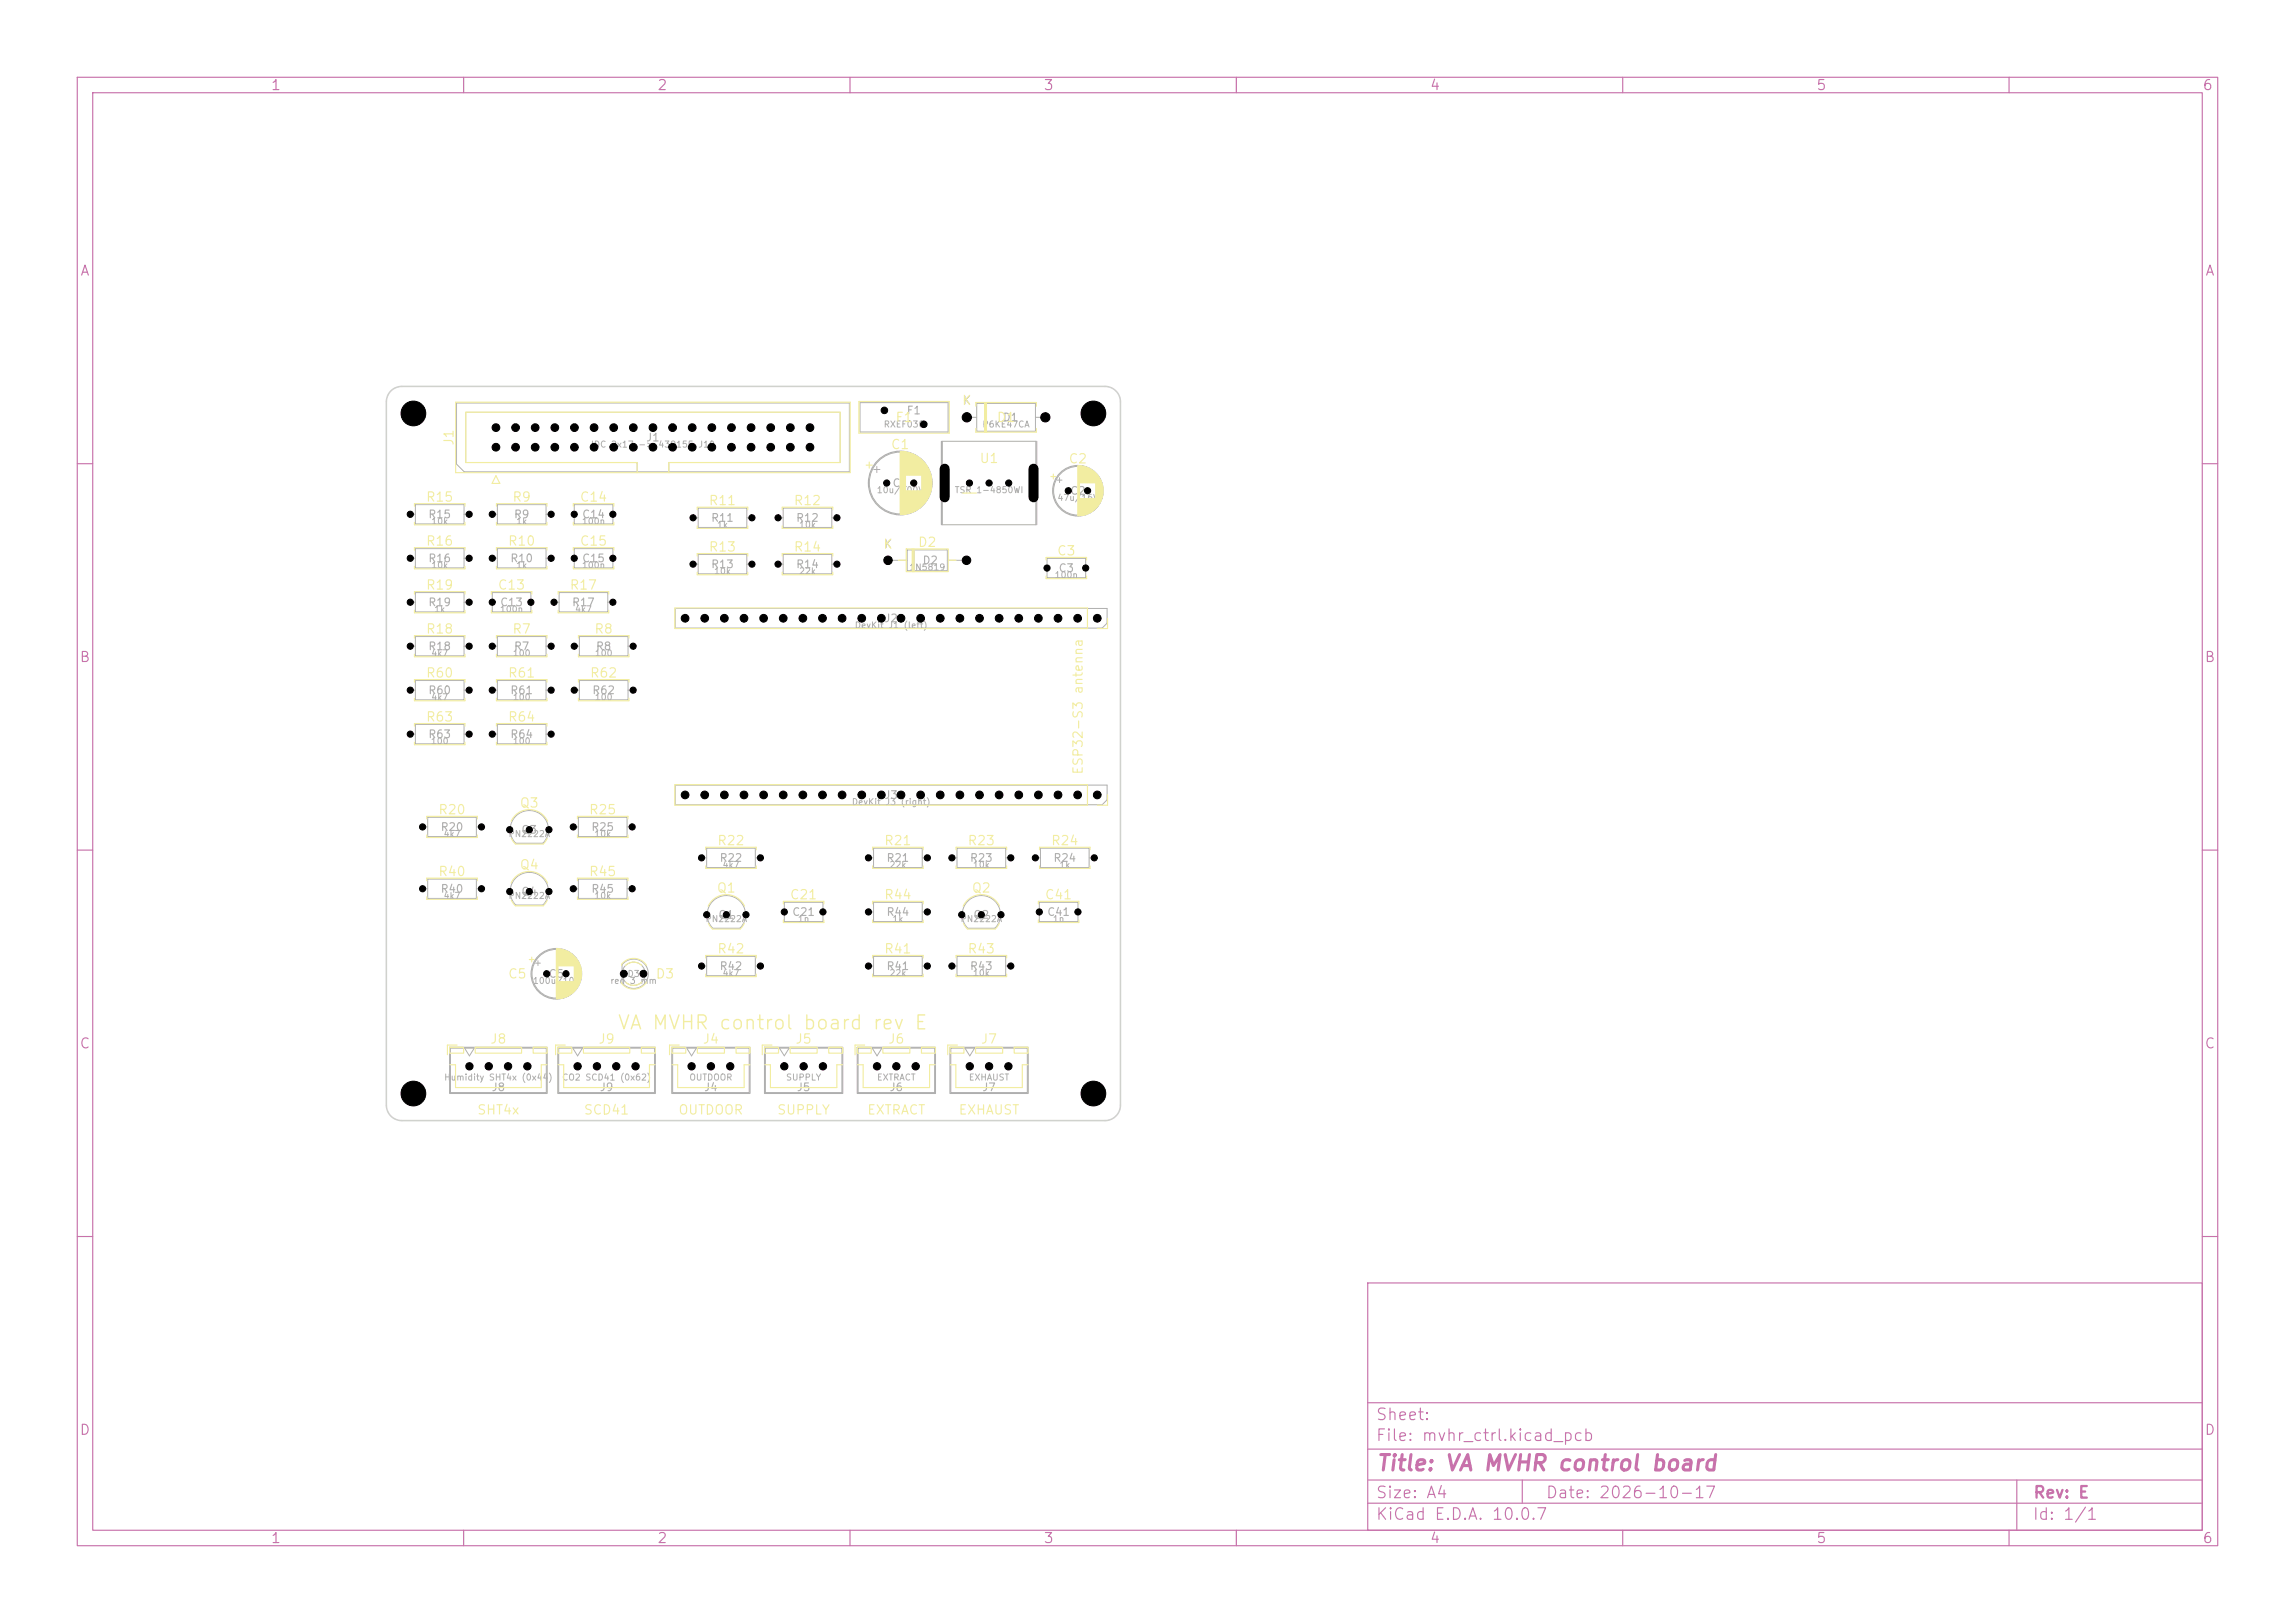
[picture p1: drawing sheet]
<svg xmlns="http://www.w3.org/2000/svg" width="297mm" height="210mm" viewBox="0 0 297 210" stroke-linecap="round" stroke-linejoin="round" font-family="sans-serif">
<defs><g id="words">
<text font-size="2" fill="#c872ab" x="178" y="190.8">Title: VA MVHR control board</text>
<text font-size="1.8" fill="#f2eda1" x="79.8" y="133.7">VA MVHR control board rev E</text>
<g font-size="1.5" fill="#c872ab">
<text x="178" y="184.1">Sheet:</text>
<text x="178" y="186.8">File: mvhr_ctrl.kicad_pcb</text>
<text x="178" y="197">KiCad E.D.A. 10.0.7</text>
<text x="178" y="194.2">Size: A4</text>
<text x="200" y="194.2">Date: 2026-10-17</text>
<text x="263" y="197">Id: 1/1</text>
<text x="263" y="194.2">Rev: E</text>
</g>
<g font-size="1.3" fill="#c872ab">
<text x="35" y="12">1</text>
<text x="85" y="12">2</text>
<text x="135" y="12">3</text>
<text x="185" y="12">4</text>
<text x="235" y="12">5</text>
<text x="285" y="12">6</text>
<text x="10.3" y="36">A</text>
<text x="285.3" y="36">A</text>
<text x="10.2" y="86">B</text>
<text x="285.2" y="86">B</text>
<text x="10.2" y="136">C</text>
<text x="285.2" y="136">C</text>
<text x="10.2" y="186">D</text>
<text x="285.2" y="186">D</text>
<text x="35" y="200">1</text>
<text x="85" y="200">2</text>
<text x="135" y="200">3</text>
<text x="185" y="200">4</text>
<text x="235" y="200">5</text>
<text x="285" y="200">6</text>
</g>
<g font-size="1.2" fill="#f2eda1">
<text x="124.4" y="52.7">K</text>
<text x="59" y="57.7" transform="rotate(-90 59 57.7)">J1</text>
<text x="115.2" y="58.4">C1</text>
<text x="115.8" y="54.9">F1</text>
<text x="128.9" y="54.9">D1</text>
<text x="55" y="65.2">R15</text>
<text x="66.2" y="65.2">R9</text>
<text x="75" y="65.2">C14</text>
<text x="91.6" y="65.7">R11</text>
<text x="102.6" y="65.7">R12</text>
<text x="126.7" y="60.2">U1</text>
<text x="138.2" y="60.3">C2</text>
<text x="55" y="70.9">R16</text>
<text x="65.7" y="70.9">R10</text>
<text x="75" y="70.9">C15</text>
<text x="91.6" y="71.7">R13</text>
<text x="102.6" y="71.7">R14</text>
<text x="114.2" y="71.3">K</text>
<text x="118.7" y="71.1">D2</text>
<text x="55" y="76.6">R19</text>
<text x="64.3" y="76.6">C13</text>
<text x="73.6" y="76.6">R17</text>
<text x="136.7" y="72.2">C3</text>
<text x="55" y="82.3">R18</text>
<text x="66.2" y="82.3">R7</text>
<text x="76.8" y="82.3">R8</text>
<text x="55" y="88">R60</text>
<text x="65.7" y="88">R61</text>
<text x="76.3" y="88">R62</text>
<text x="55" y="93.7">R63</text>
<text x="65.7" y="93.7">R64</text>
<text x="140.4" y="100.3" transform="rotate(-90 140.4 100.3)">ESP32-S3 antenna</text>
<text x="56.6" y="105.7">R20</text>
<text x="67.2" y="104.8">Q3</text>
<text x="76.1" y="105.7">R25</text>
<text x="56.6" y="113.7">R40</text>
<text x="67.2" y="112.8">Q4</text>
<text x="76.1" y="113.7">R45</text>
<text x="92.7" y="109.7">R22</text>
<text x="114.3" y="109.7">R21</text>
<text x="125.1" y="109.7">R23</text>
<text x="135.9" y="109.7">R24</text>
<text x="92.7" y="115.8">Q1</text>
<text x="102.1" y="116.7">C21</text>
<text x="114.3" y="116.7">R44</text>
<text x="125.7" y="115.8">Q2</text>
<text x="135.1" y="116.7">C41</text>
<text x="92.7" y="123.7">R42</text>
<text x="114.3" y="123.7">R41</text>
<text x="125.1" y="123.7">R43</text>
<text x="65.7" y="126.9">C5</text>
<text x="84.8" y="126.9">D3</text>
<text x="63.4" y="135.3">J8</text>
<text x="77.4" y="135.3">J9</text>
<text x="90.9" y="135.3">J4</text>
<text x="102.9" y="135.3">J5</text>
<text x="114.9" y="135.3">J6</text>
<text x="126.9" y="135.3">J7</text>
<text x="61.7" y="144.5">SHT4x</text>
<text x="75.5" y="144.5">SCD41</text>
<text x="87.7" y="144.5">OUTDOOR</text>
<text x="100.5" y="144.5">SUPPLY</text>
<text x="112.1" y="144.5">EXTRACT</text>
<text x="124" y="144.5">EXHAUST</text>
</g>
<g font-size="1" fill="#afafaf">
<text x="117.3" y="53.9">F1</text>
<text x="83.5" y="57.4">J1</text>
<text x="129.7" y="54.8">D1</text>
<text x="115.4" y="63.3">C1</text>
<text x="138.4" y="64.3">C2</text>
<text x="55.4" y="67.3">R15</text>
<text x="66.4" y="67.3">R9</text>
<text x="75.3" y="67.3">C14</text>
<text x="91.9" y="67.8">R11</text>
<text x="102.9" y="67.8">R12</text>
<text x="55.4" y="73">R16</text>
<text x="66" y="73">R10</text>
<text x="75.3" y="73">C15</text>
<text x="91.9" y="73.8">R13</text>
<text x="102.9" y="73.8">R14</text>
<text x="119.3" y="73.3">D2</text>
<text x="136.9" y="74.3">C3</text>
<text x="55.4" y="78.7">R19</text>
<text x="64.7" y="78.7">C13</text>
<text x="74" y="78.7">R17</text>
<text x="114.4" y="80.8">J2</text>
<text x="55.4" y="84.4">R18</text>
<text x="66.4" y="84.4">R7</text>
<text x="77" y="84.4">R8</text>
<text x="55.4" y="95.8">R63</text>
<text x="55.4" y="90.1">R60</text>
<text x="66" y="95.8">R64</text>
<text x="66" y="90.1">R61</text>
<text x="76.6" y="90.1">R62</text>
<text x="56.9" y="107.8">R20</text>
<text x="76.4" y="107.8">R25</text>
<text x="114.4" y="103.6">J3</text>
<text x="67.4" y="108.1">Q3</text>
<text x="93" y="111.8">R22</text>
<text x="114.6" y="111.8">R21</text>
<text x="125.4" y="111.8">R23</text>
<text x="136.2" y="111.8">R24</text>
<text x="56.9" y="115.8">R40</text>
<text x="67.4" y="116.1">Q4</text>
<text x="76.4" y="115.8">R45</text>
<text x="92.9" y="119.1">Q1</text>
<text x="102.4" y="118.8">C21</text>
<text x="114.6" y="118.8">R44</text>
<text x="125.9" y="119.1">Q2</text>
<text x="135.4" y="118.8">C41</text>
<text x="93" y="125.8">R42</text>
<text x="114.6" y="125.8">R41</text>
<text x="125.4" y="125.8">R43</text>
<text x="70.9" y="126.8">C5</text>
<text x="63.5" y="141.4">J8</text>
<text x="77.5" y="141.4">J9</text>
<text x="91" y="141.4">J4</text>
<text x="103" y="141.4">J5</text>
<text x="115" y="141.4">J6</text>
<text x="127" y="141.4">J7</text>
</g>
<g font-size=".8" fill="#afafaf">
<text x="76.4" y="58.1">IDC 2x17 -&gt; 439155 J10</text>
<text x="114.3" y="55.5">RXEF030</text>
<text x="127.1" y="55.5">P6KE47CA</text>
<text x="113.4" y="64">10u/100V</text>
<text x="123.5" y="64">TSR 1-4850WI</text>
<text x="136.8" y="65">47u/16V</text>
<text x="55.7" y="68.1">10k</text>
<text x="66.7" y="68.1">1k</text>
<text x="75.2" y="68.1">100n</text>
<text x="92.7" y="68.5">1k</text>
<text x="103.3" y="68.5">10k</text>
<text x="55.7" y="73.7">10k</text>
<text x="66.7" y="73.7">1k</text>
<text x="75.2" y="73.7">100n</text>
<text x="92.3" y="74.5">10k</text>
<text x="103.3" y="74.5">22k</text>
<text x="117.6" y="74">1N5819</text>
<text x="136.4" y="75">100n</text>
<text x="56.1" y="79.4">1k</text>
<text x="64.6" y="79.4">100n</text>
<text x="74.3" y="79.4">4k7</text>
<text x="110.5" y="81.5">DevKit J1 (left)</text>
<text x="55.7" y="85.1">4k7</text>
<text x="66.3" y="85.1">100</text>
<text x="76.9" y="85.1">100</text>
<text x="55.7" y="90.8">4k7</text>
<text x="66.3" y="90.8">100</text>
<text x="76.9" y="90.8">100</text>
<text x="55.7" y="96.5">100</text>
<text x="66.3" y="96.5">100</text>
<text x="110.2" y="104.4">DevKit J3 (right)</text>
<text x="57.3" y="108.5">4k7</text>
<text x="65.7" y="108.5">PN2222A</text>
<text x="76.8" y="108.5">10k</text>
<text x="93.4" y="112.5">4k7</text>
<text x="115" y="112.5">22k</text>
<text x="125.8" y="112.5">10k</text>
<text x="137" y="112.5">1k</text>
<text x="57.3" y="116.5">4k7</text>
<text x="65.7" y="116.5">PN2222A</text>
<text x="76.8" y="116.5">10k</text>
<text x="91.2" y="119.5">PN2222A</text>
<text x="103.2" y="119.5">1n</text>
<text x="115.4" y="119.5">1k</text>
<text x="124.2" y="119.5">PN2222A</text>
<text x="136.2" y="119.5">1n</text>
<text x="68.9" y="127.5">100u/10V</text>
<text x="78.9" y="127.5">red 3 mm</text>
<text x="81.1" y="126.6">D3</text>
<text x="93.4" y="126.5">4k7</text>
<text x="115" y="126.5">22k</text>
<text x="125.8" y="126.5">10k</text>
<text x="57.4" y="140">Humidity SHT4x (0x44)</text>
<text x="72.7" y="140">CO2 SCD41 (0x62)</text>
<text x="89.1" y="140">OUTDOOR</text>
<text x="101.7" y="140">SUPPLY</text>
<text x="113.4" y="140">EXTRACT</text>
<text x="125.3" y="140">EXHAUST</text>
</g>
</g></defs>
<g fill="none" stroke="#c872ab" stroke-width=".15">
<path d="M10 10h277v190h-277zM12 12h273v186h-273zM60 10v2M110 10v2M160 10v2M210 10v2M260 10v2M10 60h2M285 60h2M10 110h2M285 110h2M10 160h2"/>
<path d="M177 166h108v32h-108zM285 160h2M60 198v2M110 198v2M160 198v2M177 194.5h108M177 191.5h108M177 187.5h108M177 181.5h108M197 191.5v3M210 198v2M260 198v2"/>
<path d="M261 191.5v6.5"/>
</g>
<g fill="none" stroke="#afafaf" stroke-width=".13">
<path d="M59.1 52.2h50.8v8.9h-49.8l-1-1zM111.3 52.1h11.4v3.8h-11.4zM122 57.1h12v10.8h-12zM125.1 54h1.3M126.4 52.2h7.6v3.6h-7.6zM127.4 52.2v3.6M127.5 52.2v3.6M127.6 52.2v3.6M134 54h1.3M53.1 66.5h.7M53.1 72.2h.7M53.1 77.9h.7"/>
<path d="M53.8 65.3h6.3v2.5h-6.3zM53.8 71h6.3v2.5h-6.3zM53.8 76.7h6.3v2.5h-6.3zM60.1 66.5h.6M60.1 72.2h.6M60.1 77.9h.6M63.7 76.7h5v2.5h-5zM63.7 66.5h.7M63.7 72.2h.7M64.4 65.3h6.3v2.5h-6.3zM64.4 71h6.3v2.5h-6.3zM70.7 66.5h.6"/>
<path d="M70.7 72.2h.6M71.7 77.9h.7M72.4 76.7h6.3v2.5h-6.3zM74.3 71h5v2.5h-5zM74.3 65.3h5v2.5h-5zM78.7 77.9h.6M82.5 61.1v-1.2h-22.2v-6.5h48.4v6.5h-22.1v1.2M87.4 78.7h55.9v1.9l-.7 .7h-55.2zM89.7 67h.7M89.7 73h.7M90.4 65.7h6.3v2.6h-6.3zM90.4 71.7h6.3v2.6h-6.3z"/>
<path d="M96.6 67h.7M96.6 73h.7M100.7 67h.6M100.7 73h.6M101.4 71.7h6.3v2.6h-6.3zM101.4 65.7h6.3v2.6h-6.3zM107.7 67h.6M107.7 73h.6M113.1 60.8h.8M113.5 60.4v.8M114.9 72.5h2.5M117.4 71.1h5.2v2.8h-5.2z"/>
<path d="M118.1 71.2v2.7M118.2 71.2v2.7M118.3 71.2v2.7M122.5 61.6v1.8M122.6 72.5h2.5M135.5 72.3h5v2.4h-5zM136.8 62.1h.6M137.1 61.8v.6M53.1 83.6h.7M53.1 95h.7M53.1 89.3h.7M53.8 93.7h6.3v2.5h-6.3z"/>
<path d="M53.8 82.4h6.3v2.5h-6.3zM53.8 88.1h6.3v2.5h-6.3zM60.1 83.6h.6M60.1 95h.6M60.1 89.3h.6M63.7 83.6h.7M63.7 95h.7M63.7 89.3h.7M64.4 93.7h6.3v2.5h-6.3zM64.4 88.1h6.3v2.5h-6.3zM64.4 82.4h6.3v2.5h-6.3zM70.7 83.6h.6"/>
<path d="M70.7 95h.6M70.7 89.3h.6M74.3 83.6h.7M74.3 89.3h.7M75 82.4h6.3v2.5h-6.3zM75 88.1h6.3v2.5h-6.3zM81.3 83.6h.6M81.3 89.3h.6M54.7 107h.6M54.7 115h.6M55.3 105.8h6.4v2.4h-6.4zM55.3 113.8h6.4v2.4h-6.4z"/>
<path d="M61.7 107h.6M61.7 115h.6M66.7 109.1a2.48 2.48 0 0 1 0-3.5 2.48 2.48 0 0 1 3.6 0 2.48 2.48 0 0 1 0 3.5M66.8 109.1h3.5M70.3 117.1h-3.6a2.48 2.48 0 0 1 0-3.5 2.48 2.48 0 0 1 3.6 0 2.48 2.48 0 0 1 0 3.5M74.2 107h.6M74.2 115h.6M74.8 105.8h6.3v2.4h-6.3zM74.8 113.8h6.3v2.4h-6.3zM81.1 107h.7M81.1 115h.7M87.4 101.6h55.9v1.9l-.7 .6h-55.2z"/>
<path d="M90.8 111h.6M91.4 109.8h6.4v2.4h-6.4zM97.8 111h.6M101.5 116.8h5v2.4h-5zM112.4 111h.7M112.4 118h.7M113.1 116.8h6.3v2.4h-6.3zM113.1 109.8h6.3v2.4h-6.3zM119.3 111h.7M119.3 118h.7M123.2 111h.7M123.8 109.8h6.4v2.4h-6.4z"/>
<path d="M130.1 111h.7M134 111h.7M134.5 116.8h5v2.4h-5zM134.6 109.8h6.3v2.4h-6.3zM140.9 111h.7M58.3 135.6h12.4v5.8h-12.4zM60.1 135.6l.6 1 .7-1M69.3 124.6h.6M69.6 124.3v.6M72.3 135.6h12.4v5.8h-12.4zM74.1 135.6l.7 1 .6-1M80.7 124.6a1.9 1.9 0 0 1 2.7 .1 1.9 1.9 0 0 1-.2 2.8 1.9 1.9 0 0 1-2.7-.3v-2.4z"/>
<path d="M87.1 135.6h9.9v5.8h-9.9zM88.9 135.6l.6 1 .6-1M90.8 125h.6M91.4 123.8h6.4v2.4h-6.4zM92.2 120.1a2.48 2.48 0 0 1 0-3.5 2.48 2.48 0 0 1 3.6 0 2.48 2.48 0 0 1 0 3.5M92.3 120.1h3.5M97.8 125h.6M99.1 135.6h9.8v5.8h-9.8zM100.9 135.6l.6 1 .6-1M111.1 135.6h9.8v5.8h-9.8zM112.4 125h.7M112.9 135.6l.6 1 .6-1"/>
<path d="M113.1 123.8h6.3v2.4h-6.3zM119.3 125h.7M123.1 135.6h9.8v5.8h-9.8zM123.2 125h.7M123.8 123.8h6.4v2.4h-6.4zM124.9 135.6l.6 1 .6-1M125.2 120.1a2.48 2.48 0 0 1 0-3.5 2.48 2.48 0 0 1 3.6 0 2.48 2.48 0 0 1 0 3.5M125.3 120.1h3.5M130.1 125h.7"/>
<circle cx="116.5" cy="62.5" r="4"/>
<circle cx="139.5" cy="63.5" r="3.2"/>
<circle cx="72" cy="126" r="3.2"/>
<circle cx="82" cy="126" r="1.5"/>
</g>
<g fill="none" stroke="#afafaf" stroke-width=".15">
<path d="M121.8 57.1v10.8M134.2 57.1v10.8M58.2 135.5h12.6v6h-12.6zM72.2 135.5h12.6v6h-12.6zM86.9 135.5h10.2v6h-10.2zM98.9 135.5h10.2v6h-10.2zM110.9 135.5h10.2v6h-10.2zM122.9 135.5h10.2v6h-10.2z"/>
<circle cx="116.5" cy="62.5" r="4.1"/>
<circle cx="139.5" cy="63.5" r="3.3"/>
<circle cx="72" cy="126" r="3.3"/>
</g>
<g fill="none" stroke="#f2eda1" stroke-width=".15">
<path d="M59 52h51v9.2h-51zM111.2 52h11.6v4.1h-11.6zM112.5 59.8v.8M116.5 58.4v8.2M116.6 58.4v8.2M116.7 58.4v8.2M116.8 58.4v8.2M116.9 58.4v8.2M117 58.4v8.2M117 58.5v8M117.1 58.5v8M117.2 58.5v8"/>
<path d="M117.2 58.5v3M117.3 58.5v3M117.4 58.5v3M117.5 58.5v3M117.5 58.6v2.9M117.6 58.6v2.9M117.7 58.6v2.9M117.8 58.6v2.9M117.9 58.7v2.8M118 58.7v2.8M118.1 58.7v2.8M118.1 58.8v2.7"/>
<path d="M118.2 58.8v2.7M118.3 58.8v2.7M118.3 58.9v2.6M118.4 58.9v2.6M118.5 58.9v2.6M118.5 59v2.5M118.6 59v2.5M118.7 59v2.5M118.7 59.1v2.4M118.8 59.1v2.4M118.9 59.2v2.3M119 59.3v2.2"/>
<path d="M119.1 59.3v2.2M119.1 59.4v2.1M119.2 59.4v2.1M119.3 59.5v2M119.3 59.5v6M119.3 59.6v5.8M119.4 59.6v5.8M119.5 59.7v5.6M119.5 59.8v5.4M119.6 59.8v5.4M119.7 59.9v5.2M119.7 60v5"/>
<path d="M126.3 52.6v-.5h7.8v.5M126.3 55.4v.5h7.8v-.5M127.4 52.1v3.8M127.5 52.1v3.8M127.7 52.1v3.8M53.6 65.5v-.3h6.6v.3M53.6 67.6v.3h6.6v-.3M53.6 76.9v-.3h6.6v.3M53.6 79v.3h6.6v-.3M53.6 71.2v-.3h6.6v.3M53.6 73.3v.3h6.6v-.3M63.6 76.9v-.3h5.2v.3"/>
<path d="M63.6 79v.3h5.2v-.3M64.2 61.6l.5 1h-1zM64.2 65.5v-.3h6.6v.3M64.2 67.6v.3h6.6v-.3M64.2 71.2v-.3h6.6v.3M64.2 73.3v.3h6.6v-.3M72.2 76.9v-.3h6.6v.3M72.2 79v.3h6.6v-.3M74.2 65.5v-.3h5.2v.3M74.2 67.6v.3h5.2v-.3M74.2 71.2v-.3h5.2v.3M74.2 73.3v.3h5.2v-.3"/>
<path d="M82.5 61.2v-1.3h-22.2v-6.5h48.4v6.5h-22.1v1.3M87.3 78.7h53.4v2.6h-53.4zM90.2 66v-.4h6.6v.4M90.2 68v.4h6.6v-.4M90.2 72v-.4h6.6v.4M90.2 74v.4h6.6v-.4M101.2 66v-.4h6.6v.4M101.2 68v.4h6.6v-.4M101.2 72v-.4h6.6v.4M101.2 74v.4h6.6v-.4M112.1 60.2h.8M116.3 72.5h1"/>
<path d="M117.2 63.5v3M117.3 63.5v3M117.3 71h5.4v3h-5.4zM117.4 63.5v3M117.5 63.5v3M117.5 63.5v2.9M117.6 63.5v2.9M117.7 63.5v2.9M117.8 63.5v2.9M117.9 63.5v2.8M118 63.5v2.8M118.1 71v3"/>
<path d="M118.1 63.5v2.8M118.1 63.5v2.7M118.2 71v3M118.2 63.5v2.7M118.3 63.5v2.7M118.3 71v3M118.3 63.5v2.6M118.4 63.5v2.6M118.5 63.5v2.6M118.5 63.5v2.5M118.6 63.5v2.5M118.7 63.5v2.5"/>
<path d="M118.7 63.5v2.4M118.8 63.5v2.4M118.9 63.5v2.3M119 63.5v2.3M119 63.5v2.2M119.1 63.5v2.2M119.1 63.5v2.1M119.2 63.5v2.1M119.3 63.5v2M119.8 60v5M119.8 60.1v4.8M119.9 60.2v4.6"/>
<path d="M119.9 60.3v4.4M120 60.3v4.4M120 60.4v4.2M120.1 60.5v4M120.1 60.6v3.8M120.2 60.7v3.6M120.2 60.8v3.4M120.3 60.9v3.2M120.3 61v3M120.4 61.2v2.6M120.4 61.3v2.4M120.5 61.4v2.2"/>
<path d="M120.5 61.6v1.8M120.5 61.7v1.6M120.6 62v1M122.7 72.5h1M124.6 63.8h1.8M135.4 72.5v-.4h5.2v.4M135.4 74.5v.4h5.2v-.4M136 61.7h.6M136.3 61.3v.7M139.5 60.3v6.4M139.6 60.3v6.4M139.7 60.3v6.4"/>
<path d="M139.7 60.3v2.2M139.7 64.5v2.2M139.8 60.3v2.2M139.8 64.5v2.2M139.9 60.3v2.2M139.9 64.5v2.2M140 60.3v2.2M140 64.5v2.2M140.1 60.3v2.2M140.1 64.5v2.2M140.2 60.3v2.2M140.2 64.5v2.2"/>
<path d="M140.2 60.4v2.1M140.3 60.4v2.1M140.3 64.5v2.1M140.4 60.4v2.1M140.4 64.5v2.1M140.5 60.4v2.1M140.5 64.5v2.1M140.6 60.5v2M140.6 64.5v2M140.7 60.5v2M140.7 64.5v2M140.8 60.5v2"/>
<path d="M140.8 64.5v2M140.9 60.6v1.9M140.9 64.5v1.9M141 60.6v1.9M141 64.5v1.9M141.1 60.7v1.8M141.1 64.5v1.8M141.2 60.7v1.8M141.2 64.5v1.8M141.2 60.8v1.7M141.2 64.5v1.7M141.3 60.8v1.7"/>
<path d="M141.3 64.5v1.7M141.4 60.9v1.6M141.4 64.5v1.6M141.5 60.9v1.6M141.5 64.5v1.6M141.5 61v1.5M141.5 64.5v1.5M141.6 61v1.5M141.6 64.5v1.5M141.6 61.1v1.4M141.7 61.1v1.4M141.7 64.5v1.4"/>
<path d="M141.7 61.2v1.3M141.7 64.5v1.3M141.8 61.2v1.3M141.8 64.5v1.3M141.8 61.2v4.6M141.9 61.3v4.4M141.9 61.4v4.2M142 61.4v4.2M142 61.5v4M142.1 61.5v4M142.1 61.6v3.8M142.2 61.7v3.6"/>
<path d="M142.3 61.8v3.4M142.3 61.9v3.2M142.4 62v3M142.4 62.1v2.8M142.5 62.2v2.7M142.5 62.2v2.6M142.5 62.3v2.4M142.6 62.4v2.2M142.6 62.6v1.8M142.7 62.7v1.6M142.7 62.9v1.2M142.7 63.1v.8"/>
<path d="M53.6 82.6v-.4h6.6v.4M53.6 84.7v.3h6.6v-.3M53.6 94v-.4h6.6v.4M53.6 96v.4h6.6v-.4M53.6 88.3v-.4h6.6v.4M53.6 90.3v.4h6.6v-.4M64.2 82.6v-.4h6.6v.4M64.2 84.7v.3h6.6v-.3M64.2 88.3v-.4h6.6v.4M64.2 90.3v.4h6.6v-.4M64.2 94v-.4h6.6v.4M64.2 96v.4h6.6v-.4"/>
<path d="M74.9 82.6v-.4h6.5v.4M74.9 84.7v.3h6.5v-.3M74.9 88.3v-.4h6.5v.4M74.9 90.3v.4h6.5v-.4M143.3 80v1.3h-1.3M55.2 106v-.4h6.6v.4M55.2 108v.4h6.6v-.4M55.2 114v-.4h6.6v.4M55.2 116v.4h6.6v-.4M66.1 114.3a2.6 2.6 0 0 1 2.4-1.5 2.6 2.6 0 0 1 2.4 1.5M66.1 106.3a2.6 2.6 0 0 1 2.4-1.5 2.6 2.6 0 0 1 2.4 1.5M66.2 116.5l.5 .7h3.6l.5-.7"/>
<path d="M66.2 108.5l.5 .7h3.6l.5-.7M74.7 106v-.4h6.6v.4M74.7 108v.4h6.6v-.4M74.7 114v-.4h6.6v.4M74.7 116v.4h6.6v-.4M87.3 101.5h53.4v2.7h-53.4zM91.3 110v-.4h6.6v.4M91.3 112v.4h6.6v-.4M91.6 117.3a2.6 2.6 0 0 1 2.4-1.5 2.6 2.6 0 0 1 2.4 1.5M91.7 119.5l.5 .7h3.6l.5-.7M101.4 117v-.4h5.2v.4M101.4 119v.4h5.2v-.4"/>
<path d="M112.9 110v-.4h6.6v.4M112.9 112v.4h6.6v-.4M112.9 117v-.4h6.6v.4M112.9 119v.4h6.6v-.4M123.7 110v-.4h6.6v.4M123.7 112v.4h6.6v-.4M124.6 117.3a2.6 2.6 0 0 1 2.4-1.5 2.6 2.6 0 0 1 2.4 1.5M124.7 119.5l.5 .7h3.6l.5-.7M134.4 117v-.4h5.2v.4M134.4 119v.4h5.2v-.4M134.5 110v-.4h6.6v.4M134.5 112v.4h6.6v-.4"/>
<path d="M143.3 102.9v1.3h-1.3M58.2 137.8h.8v2.9h11v-2.9h.8M58.2 135.5h1.8v.8h-1.8zM59.2 135.2h-1.3v1.3M61.5 135.5h6v.8h-6zM68.5 124.2h.6M68.8 123.8v.7M69 135.5h1.8v.8h-1.8zM72 122.8v6.4M72.1 122.8v6.4M72.2 122.8v6.4M72.2 137.8h.7v2.9h11.1v-2.9h.8"/>
<path d="M72.2 135.5h1.8v.8h-1.8zM72.2 122.8v2.2M72.2 127v2.2M72.3 122.8v2.2M72.3 127v2.2M72.4 122.8v2.2M72.4 127v2.2M72.5 122.8v2.2M72.5 127v2.2M72.6 122.8v2.2M72.6 127v2.2M72.7 122.8v2.2"/>
<path d="M72.7 127v2.2M72.7 122.9v2.1M72.8 122.9v2.1M72.8 127v2.1M72.9 122.9v2.1M72.9 127v2.1M73 122.9v2.1M73 127v2.1M73.1 123v2M73.1 127v2M73.1 135.2h-1.2v1.3M73.2 123v2"/>
<path d="M73.2 127v2M73.3 123v2M73.3 127v2M73.4 123.1v1.9M73.4 127v1.9M73.5 123.1v1.9M73.5 127v1.9M73.6 123.2v1.8M73.6 127v1.8M73.7 123.2v1.8M73.7 127v1.8M73.7 123.3v1.7"/>
<path d="M73.7 127v1.7M73.8 123.3v1.7M73.8 127v1.7M73.9 123.4v1.6M73.9 127v1.6M74 123.4v1.6M74 127v1.6M74 123.5v1.5M74 127v1.5M74.1 123.5v1.5M74.1 127v1.5M74.1 123.6v1.4"/>
<path d="M74.2 123.6v1.4M74.2 127v1.4M74.2 123.7v1.3M74.2 127v1.3M74.3 123.7v1.3M74.3 127v1.3M74.3 123.7v4.6M74.4 123.8v4.4M74.4 123.9v4.2M74.5 123.9v4.2M74.5 124v4M74.6 124v4"/>
<path d="M74.6 124.1v3.8M74.7 124.2v3.6M74.8 124.3v3.4M74.8 124.4v3.2M74.9 124.5v3M74.9 124.6v2.8M75 124.7v2.7M75 124.7v2.6M75 124.8v2.4M75.1 124.9v2.2M75.1 125.1v1.8M75.2 125.2v1.6"/>
<path d="M75.2 125.4v1.2M75.2 125.6v.8M75.5 135.5h6v.8h-6zM80.4 124.9v-.1a1.99 1.99 0 0 1 3.3 .1M80.4 127.1v.1a1.99 1.99 0 0 0 3.3-.1M81 124.9a1.5 1.5 0 0 1 2 0M81 127.1a1.5 1.5 0 0 0 2 0M83 135.5h1.8v.8h-1.8zM87 137.8h.7v2.9h8.6v-2.9h.7M87 135.5h1.7v.8h-1.7zM87.9 135.2h-1.3v1.3M90.3 135.5h3.4v.8h-3.4z"/>
<path d="M91.3 124v-.4h6.6v.4M91.3 126v.4h6.6v-.4M95.2 135.5h1.9v.8h-1.9zM98.9 137.8h.8v2.9h8.6v-2.9h.7M99 135.5h1.8v.8h-1.8zM99.9 135.2h-1.3v1.3M102.2 135.5h3.6v.8h-3.6zM107.2 135.5h1.9v.8h-1.9zM110.9 135.5h1.9v.8h-1.9zM110.9 137.8h.8v2.9h8.6v-2.9h.7M111.9 135.2h-1.3v1.3M112.9 124v-.4h6.6v.4"/>
<path d="M112.9 126v.4h6.6v-.4M114.2 135.5h3.6v.8h-3.6zM119.2 135.5h1.9v.8h-1.9zM122.9 135.5h1.9v.8h-1.9zM122.9 137.8h.8v2.9h8.6v-2.9h.7M123.7 124v-.4h6.6v.4M123.7 126v.4h6.6v-.4M123.9 135.2h-1.3v1.3M126.2 135.5h3.6v.8h-3.6zM131.2 135.5h1.9v.8h-1.9z"/>
</g>
<path d="M50.6 50.6a2 2 0 0 1 1.4-.6h91a2 2 0 0 1 2 2v91a2 2 0 0 1-2 2h-91a2 2 0 0 1-2-2v-91a2 2 0 0 1 .6-1.4z" fill="none" stroke="#d0d2cd" stroke-width=".2"/>
<g fill="#000" stroke="#000" stroke-width=".13">
<circle cx="53.5" cy="53.5" r="1.6"/>
<circle cx="64.2" cy="57.9" r=".5"/>
<circle cx="64.2" cy="55.3" r=".5"/>
<circle cx="66.7" cy="57.9" r=".5"/>
<circle cx="66.7" cy="55.3" r=".5"/>
<circle cx="69.3" cy="55.3" r=".5"/>
<circle cx="69.3" cy="57.9" r=".5"/>
<circle cx="71.8" cy="57.9" r=".5"/>
<circle cx="71.8" cy="55.3" r=".5"/>
<circle cx="74.3" cy="57.9" r=".5"/>
<circle cx="74.3" cy="55.3" r=".5"/>
<circle cx="76.9" cy="57.9" r=".5"/>
<circle cx="76.9" cy="55.3" r=".5"/>
<circle cx="79.4" cy="57.9" r=".5"/>
<circle cx="79.4" cy="55.3" r=".5"/>
<circle cx="82" cy="55.3" r=".5"/>
<circle cx="82" cy="57.9" r=".5"/>
<circle cx="84.5" cy="57.9" r=".5"/>
<circle cx="84.5" cy="55.3" r=".5"/>
<circle cx="87" cy="57.9" r=".5"/>
<circle cx="87" cy="55.3" r=".5"/>
<circle cx="89.6" cy="57.9" r=".5"/>
<circle cx="89.6" cy="55.3" r=".5"/>
<circle cx="92.1" cy="55.3" r=".5"/>
<circle cx="92.1" cy="57.9" r=".5"/>
<circle cx="94.7" cy="55.3" r=".5"/>
<circle cx="94.7" cy="57.9" r=".5"/>
<circle cx="97.2" cy="57.9" r=".5"/>
<circle cx="97.2" cy="55.3" r=".5"/>
<circle cx="99.7" cy="55.3" r=".5"/>
<circle cx="99.7" cy="57.9" r=".5"/>
<circle cx="102.3" cy="57.9" r=".5"/>
<circle cx="102.3" cy="55.3" r=".5"/>
<circle cx="104.8" cy="55.3" r=".5"/>
<circle cx="104.8" cy="57.9" r=".5"/>
<circle cx="114.4" cy="53.1" r=".43"/>
<circle cx="119.5" cy="54.9" r=".42"/>
<circle cx="125.1" cy="54" r=".6"/>
<circle cx="135.3" cy="54" r=".6"/>
<circle cx="141.5" cy="53.5" r="1.6"/>
<circle cx="53.1" cy="77.9" r=".4"/>
<circle cx="53.1" cy="72.2" r=".4"/>
<circle cx="53.1" cy="66.5" r=".4"/>
<circle cx="60.7" cy="77.9" r=".4"/>
<circle cx="60.7" cy="72.2" r=".4"/>
<circle cx="60.7" cy="66.5" r=".4"/>
<circle cx="63.7" cy="77.9" r=".4"/>
<circle cx="63.7" cy="72.2" r=".4"/>
<circle cx="63.7" cy="66.5" r=".4"/>
<circle cx="68.7" cy="77.9" r=".4"/>
<circle cx="71.3" cy="72.2" r=".4"/>
<circle cx="71.3" cy="66.5" r=".4"/>
<circle cx="71.7" cy="77.9" r=".4"/>
<circle cx="74.3" cy="72.2" r=".4"/>
<circle cx="74.3" cy="66.5" r=".4"/>
<circle cx="79.3" cy="77.9" r=".4"/>
<circle cx="79.3" cy="72.2" r=".4"/>
<circle cx="79.3" cy="66.5" r=".4"/>
<circle cx="88.7" cy="80" r=".5"/>
<circle cx="89.7" cy="67" r=".4"/>
<circle cx="89.7" cy="73" r=".4"/>
<circle cx="91.2" cy="80" r=".5"/>
<circle cx="93.7" cy="80" r=".5"/>
<circle cx="96.3" cy="80" r=".5"/>
<circle cx="97.3" cy="67" r=".4"/>
<circle cx="97.3" cy="73" r=".4"/>
<circle cx="98.8" cy="80" r=".5"/>
<circle cx="100.7" cy="67" r=".4"/>
<circle cx="100.7" cy="73" r=".4"/>
<circle cx="101.4" cy="80" r=".5"/>
<circle cx="103.9" cy="80" r=".5"/>
<circle cx="106.4" cy="80" r=".5"/>
<circle cx="108.3" cy="67" r=".4"/>
<circle cx="108.3" cy="73" r=".4"/>
<circle cx="109" cy="80" r=".5"/>
<circle cx="111.5" cy="80" r=".5"/>
<circle cx="114.1" cy="80" r=".5"/>
<circle cx="114.8" cy="62.5" r=".4"/>
<circle cx="114.9" cy="72.5" r=".55"/>
<circle cx="116.6" cy="80" r=".5"/>
<circle cx="118.3" cy="62.5" r=".4"/>
<circle cx="119.1" cy="80" r=".5"/>
<circle cx="121.7" cy="80" r=".5"/>
<circle cx="124.2" cy="80" r=".5"/>
<circle cx="125.1" cy="72.5" r=".55"/>
<circle cx="125.5" cy="62.5" r=".4"/>
<circle cx="126.8" cy="80" r=".5"/>
<circle cx="128" cy="62.5" r=".4"/>
<circle cx="129.3" cy="80" r=".5"/>
<circle cx="130.5" cy="62.5" r=".4"/>
<circle cx="131.8" cy="80" r=".5"/>
<circle cx="134.4" cy="80" r=".5"/>
<circle cx="135.5" cy="73.5" r=".4"/>
<circle cx="136.9" cy="80" r=".5"/>
<circle cx="138.2" cy="63.5" r=".4"/>
<circle cx="139.5" cy="80" r=".5"/>
<circle cx="140.5" cy="73.5" r=".4"/>
<circle cx="140.7" cy="63.5" r=".4"/>
<circle cx="142" cy="80" r=".5"/>
<circle cx="53.1" cy="89.3" r=".4"/>
<circle cx="53.1" cy="83.6" r=".4"/>
<circle cx="53.1" cy="95" r=".4"/>
<circle cx="60.7" cy="89.3" r=".4"/>
<circle cx="60.7" cy="83.6" r=".4"/>
<circle cx="60.7" cy="95" r=".4"/>
<circle cx="63.7" cy="89.3" r=".4"/>
<circle cx="63.7" cy="83.6" r=".4"/>
<circle cx="63.7" cy="95" r=".4"/>
<circle cx="71.3" cy="89.3" r=".4"/>
<circle cx="71.3" cy="83.6" r=".4"/>
<circle cx="71.3" cy="95" r=".4"/>
<circle cx="74.3" cy="89.3" r=".4"/>
<circle cx="74.3" cy="83.6" r=".4"/>
<circle cx="81.9" cy="89.3" r=".4"/>
<circle cx="81.9" cy="83.6" r=".4"/>
<circle cx="54.7" cy="107" r=".4"/>
<circle cx="54.7" cy="115" r=".4"/>
<circle cx="62.3" cy="107" r=".4"/>
<circle cx="62.3" cy="115" r=".4"/>
<circle cx="66" cy="115.4" r=".4"/>
<circle cx="66" cy="107.4" r=".4"/>
<circle cx="68.5" cy="115.4" r=".4"/>
<circle cx="68.5" cy="107.4" r=".4"/>
<circle cx="71" cy="115.4" r=".4"/>
<circle cx="71" cy="107.4" r=".4"/>
<circle cx="74.2" cy="107" r=".4"/>
<circle cx="74.2" cy="115" r=".4"/>
<circle cx="81.8" cy="107" r=".4"/>
<circle cx="81.8" cy="115" r=".4"/>
<circle cx="88.7" cy="102.9" r=".5"/>
<circle cx="90.8" cy="111" r=".4"/>
<circle cx="91.2" cy="102.9" r=".5"/>
<circle cx="91.5" cy="118.4" r=".4"/>
<circle cx="93.7" cy="102.9" r=".5"/>
<circle cx="94" cy="118.4" r=".4"/>
<circle cx="96.3" cy="102.9" r=".5"/>
<circle cx="96.5" cy="118.4" r=".4"/>
<circle cx="98.4" cy="111" r=".4"/>
<circle cx="98.8" cy="102.9" r=".5"/>
<circle cx="101.4" cy="102.9" r=".5"/>
<circle cx="101.5" cy="118" r=".4"/>
<circle cx="103.9" cy="102.9" r=".5"/>
<circle cx="106.4" cy="102.9" r=".5"/>
<circle cx="106.5" cy="118" r=".4"/>
<circle cx="109" cy="102.9" r=".5"/>
<circle cx="111.5" cy="102.9" r=".5"/>
<circle cx="112.4" cy="118" r=".4"/>
<circle cx="112.4" cy="111" r=".4"/>
<circle cx="114.1" cy="102.9" r=".5"/>
<circle cx="116.6" cy="102.9" r=".5"/>
<circle cx="119.1" cy="102.9" r=".5"/>
<circle cx="120" cy="118" r=".4"/>
<circle cx="120" cy="111" r=".4"/>
<circle cx="121.7" cy="102.9" r=".5"/>
<circle cx="123.2" cy="111" r=".4"/>
<circle cx="124.2" cy="102.9" r=".5"/>
<circle cx="124.5" cy="118.4" r=".4"/>
<circle cx="126.8" cy="102.9" r=".5"/>
<circle cx="127" cy="118.4" r=".4"/>
<circle cx="129.3" cy="102.9" r=".5"/>
<circle cx="129.5" cy="118.4" r=".4"/>
<circle cx="130.8" cy="111" r=".4"/>
<circle cx="131.8" cy="102.9" r=".5"/>
<circle cx="134" cy="111" r=".4"/>
<circle cx="134.4" cy="102.9" r=".5"/>
<circle cx="134.5" cy="118" r=".4"/>
<circle cx="136.9" cy="102.9" r=".5"/>
<circle cx="139.5" cy="102.9" r=".5"/>
<circle cx="139.5" cy="118" r=".4"/>
<circle cx="141.6" cy="111" r=".4"/>
<circle cx="142" cy="102.9" r=".5"/>
<circle cx="60.7" cy="138" r=".47"/>
<circle cx="63.3" cy="138" r=".47"/>
<circle cx="65.7" cy="138" r=".47"/>
<circle cx="68.3" cy="138" r=".47"/>
<circle cx="70.7" cy="126" r=".4"/>
<circle cx="73.2" cy="126" r=".4"/>
<circle cx="74.7" cy="138" r=".47"/>
<circle cx="77.3" cy="138" r=".47"/>
<circle cx="79.7" cy="138" r=".47"/>
<circle cx="80.7" cy="126" r=".45"/>
<circle cx="82.3" cy="138" r=".47"/>
<circle cx="83.3" cy="126" r=".45"/>
<circle cx="89.5" cy="138" r=".47"/>
<circle cx="90.8" cy="125" r=".4"/>
<circle cx="92" cy="138" r=".47"/>
<circle cx="94.5" cy="138" r=".47"/>
<circle cx="98.4" cy="125" r=".4"/>
<circle cx="101.5" cy="138" r=".47"/>
<circle cx="104" cy="138" r=".47"/>
<circle cx="106.5" cy="138" r=".47"/>
<circle cx="112.4" cy="125" r=".4"/>
<circle cx="113.5" cy="138" r=".47"/>
<circle cx="116" cy="138" r=".47"/>
<circle cx="118.5" cy="138" r=".47"/>
<circle cx="120" cy="125" r=".4"/>
<circle cx="123.2" cy="125" r=".4"/>
<circle cx="125.5" cy="138" r=".48"/>
<circle cx="128" cy="138" r=".47"/>
<circle cx="130.5" cy="138" r=".48"/>
<circle cx="130.8" cy="125" r=".4"/>
<circle cx="53.5" cy="141.5" r="1.6"/>
<circle cx="141.5" cy="141.5" r="1.6"/>
</g>
<path d="M122.2 60.7v3.7M133.7 60.7v3.7" fill="none" stroke="#000" stroke-width="1.3"/>
<use href="#words"/>
</svg>
